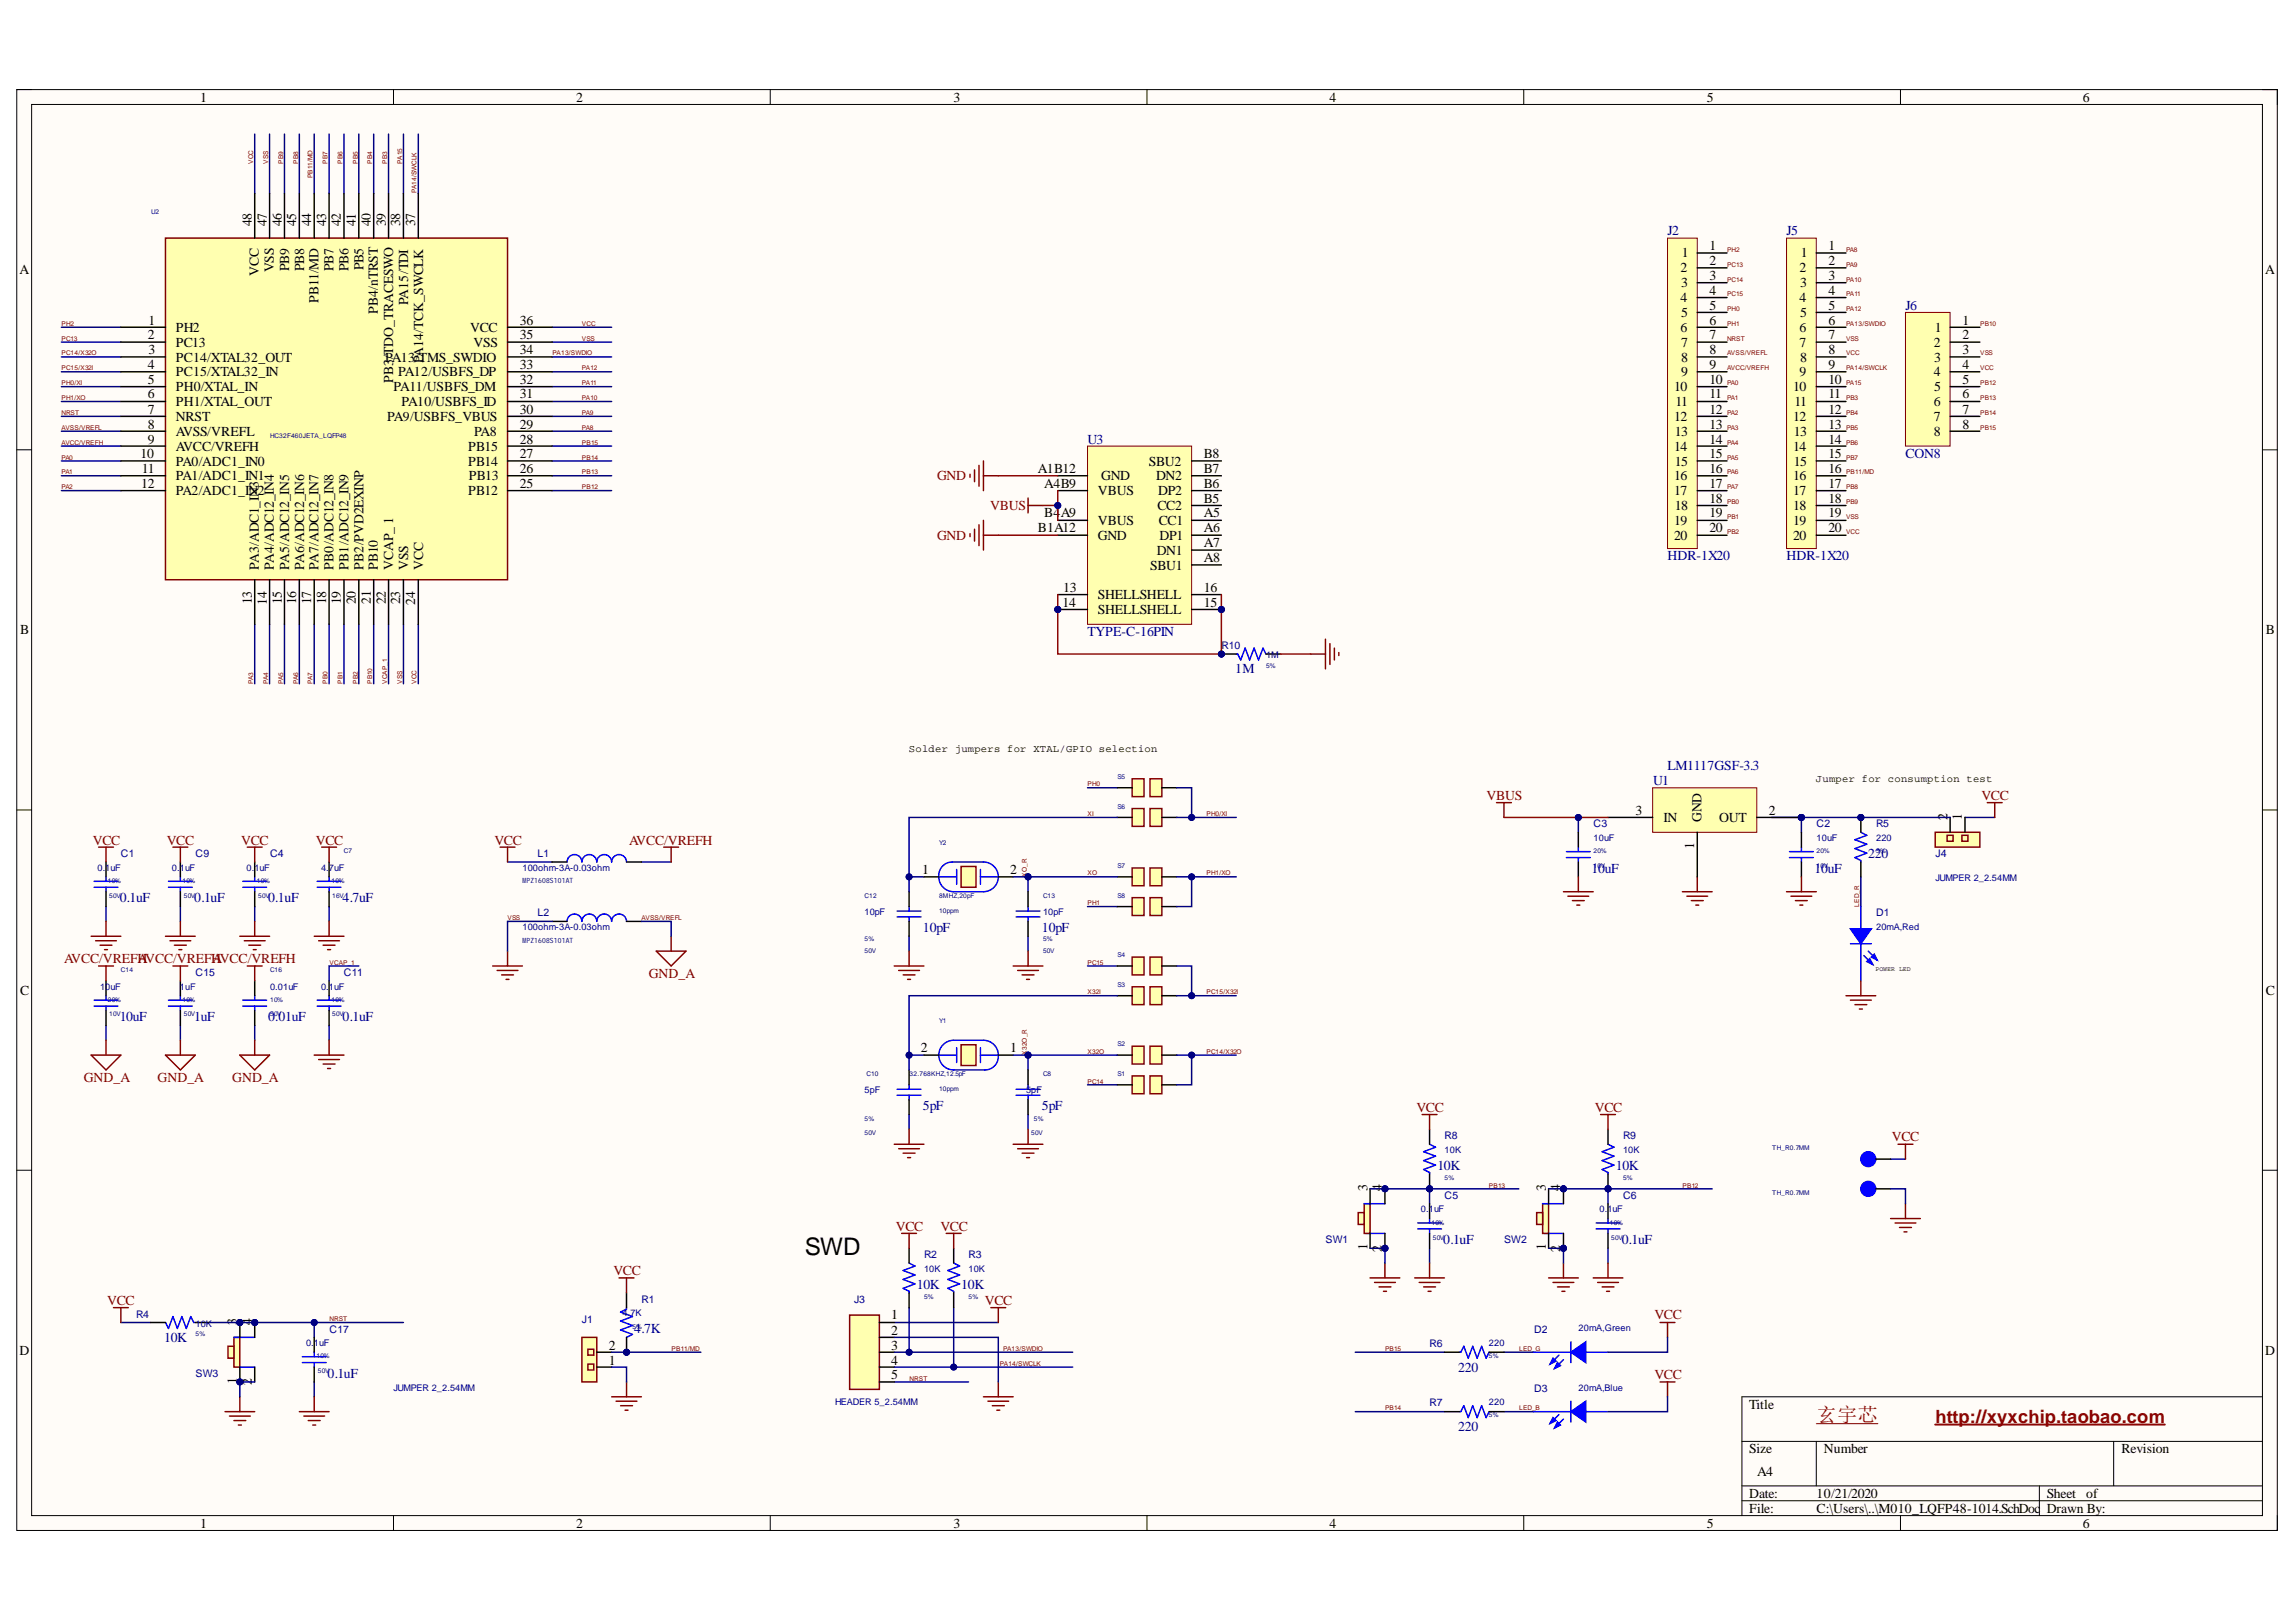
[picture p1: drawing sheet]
<svg xmlns="http://www.w3.org/2000/svg" width="297mm" height="210mm" viewBox="0 0 297 210" stroke-linecap="round" stroke-linejoin="round" font-family="sans-serif">
<defs><g id="words">
<text font-size="3.1" x="104.1" y="162.5">SWD</text>
<text font-size="2.6" fill="#980000" x="235" y="184">玄宇芯</text>
<text font-size="2.4" fill="#980000" x="250.4" y="184.1">http://xyxchip.taobao.com</text>
<g font-size="1.8">
<text x="25.9" y="13.2">1</text>
<text x="74.5" y="13.2">2</text>
<text x="123.3" y="13.2">3</text>
<text x="172" y="13.2">4</text>
<text x="220.8" y="13.2">5</text>
<text x="269.5" y="13.2">6</text>
<text x="32.6" y="29.3" transform="rotate(-90 32.6 29.3)">48</text>
<text x="34.5" y="29.3" transform="rotate(-90 34.5 29.3)">47</text>
<text x="36.5" y="29.3" transform="rotate(-90 36.5 29.3)">46</text>
<text x="38.3" y="29.3" transform="rotate(-90 38.3 29.3)">45</text>
<text x="40.3" y="29.3" transform="rotate(-90 40.3 29.3)">44</text>
<text x="42.2" y="29.3" transform="rotate(-90 42.2 29.3)">43</text>
<text x="44.1" y="29.3" transform="rotate(-90 44.1 29.3)">42</text>
<text x="46" y="29.3" transform="rotate(-90 46 29.3)">41</text>
<text x="48" y="29.3" transform="rotate(-90 48 29.3)">40</text>
<text x="49.9" y="29.3" transform="rotate(-90 49.9 29.3)">39</text>
<text x="51.8" y="29.3" transform="rotate(-90 51.8 29.3)">38</text>
<text x="53.7" y="29.3" transform="rotate(-90 53.7 29.3)">37</text>
<text x="2.5" y="35.5">A</text>
<text x="33.5" y="35.7" transform="rotate(-90 33.5 35.7)">VCC</text>
<text x="35.4" y="35.3" transform="rotate(-90 35.4 35.3)">VSS</text>
<text x="37.4" y="35.1" transform="rotate(-90 37.4 35.1)">PB9</text>
<text x="39.3" y="35.1" transform="rotate(-90 39.3 35.1)">PB8</text>
<text x="43.1" y="35.1" transform="rotate(-90 43.1 35.1)">PB7</text>
<text x="45.1" y="35.1" transform="rotate(-90 45.1 35.1)">PB6</text>
<text x="47" y="35" transform="rotate(-90 47 35)">PB5</text>
<text x="217.4" y="35.3">2</text>
<text x="217.6" y="33.3">1</text>
<text x="221.1" y="32.4">1</text>
<text x="221.1" y="34.3">2</text>
<text x="232.8" y="35.3">2</text>
<text x="233" y="33.3">1</text>
<text x="236.5" y="32.4">1</text>
<text x="236.5" y="34.3">2</text>
<text x="293.1" y="35.5">A</text>
<text x="41.2" y="39.2" transform="rotate(-90 41.2 39.2)">PB11/MD</text>
<text x="48.9" y="40.7" transform="rotate(-90 48.9 40.7)">PB4/nTRST</text>
<text x="52.8" y="39.5" transform="rotate(-90 52.8 39.5)">PA15/TDI</text>
<text x="217.4" y="39.1">4</text>
<text x="217.5" y="37.2">3</text>
<text x="217.5" y="41">5</text>
<text x="221.1" y="36.2">3</text>
<text x="221.1" y="38.1">4</text>
<text x="221.1" y="40.1">5</text>
<text x="232.8" y="39.1">4</text>
<text x="232.9" y="37.2">3</text>
<text x="232.9" y="41">5</text>
<text x="236.5" y="36.2">3</text>
<text x="236.5" y="38.1">4</text>
<text x="236.5" y="40.1">5</text>
<text x="19.1" y="43.9">2</text>
<text x="19.1" y="47.8">4</text>
<text x="19.2" y="42">1</text>
<text x="19.2" y="45.8">3</text>
<text x="22.8" y="42.9">PH2</text>
<text x="22.8" y="44.9">PC13</text>
<text x="22.8" y="46.8">PC14/XTAL32_OUT</text>
<text x="49.8" y="46.8">PA13/TMS_SWDIO</text>
<text x="54.7" y="47" transform="rotate(-90 54.7 47)">PA14/TCK_SWCLK</text>
<text x="60.8" y="42.9">VCC</text>
<text x="61.3" y="44.9">VSS</text>
<text x="67.3" y="47.8">33</text>
<text x="67.3" y="45.8">34</text>
<text x="67.3" y="43.9">35</text>
<text x="67.3" y="42">36</text>
<text x="217.4" y="42.9">6</text>
<text x="217.5" y="44.9">7</text>
<text x="217.5" y="46.8">8</text>
<text x="221.1" y="42">6</text>
<text x="221.1" y="43.9">7</text>
<text x="221.1" y="45.8">8</text>
<text x="221.1" y="47.8">9</text>
<text x="232.8" y="42.9">6</text>
<text x="232.8" y="44.9">7</text>
<text x="232.9" y="46.8">8</text>
<text x="236.5" y="42">6</text>
<text x="236.5" y="43.9">7</text>
<text x="236.5" y="45.8">8</text>
<text x="236.5" y="47.8">9</text>
<text x="250.2" y="44.9">2</text>
<text x="250.2" y="46.8">3</text>
<text x="250.3" y="42.9">1</text>
<text x="253.9" y="42">1</text>
<text x="253.9" y="43.9">2</text>
<text x="253.9" y="45.8">3</text>
<text x="253.9" y="47.8">4</text>
<text x="19.1" y="49.7">5</text>
<text x="19.1" y="51.6">6</text>
<text x="19.1" y="53.5">7</text>
<text x="22.8" y="48.7">PC15/XTAL32_IN</text>
<text x="22.8" y="50.6">PH0/XTAL_IN</text>
<text x="22.8" y="52.6">PH1/XTAL_OUT</text>
<text x="50.8" y="49.5" transform="rotate(-90 50.8 49.5)">PB3/TDO_TRACESWO</text>
<text x="50.9" y="50.6">PA11/USBFS_DM</text>
<text x="51.5" y="48.7">PA12/USBFS_DP</text>
<text x="51.9" y="52.6">PA10/USBFS_ID</text>
<text x="67.3" y="53.5">30</text>
<text x="67.3" y="51.6">31</text>
<text x="67.3" y="49.7">32</text>
<text x="216.6" y="50.6">10</text>
<text x="216.7" y="52.6">11</text>
<text x="217.5" y="48.7">9</text>
<text x="221.1" y="49.7">10</text>
<text x="221.1" y="51.6">11</text>
<text x="221.1" y="53.5">12</text>
<text x="232" y="50.6">10</text>
<text x="232.1" y="52.6">11</text>
<text x="232.8" y="48.7">9</text>
<text x="236.5" y="49.7">10</text>
<text x="236.5" y="51.6">11</text>
<text x="236.5" y="53.5">12</text>
<text x="250.2" y="48.7">4</text>
<text x="250.2" y="52.6">6</text>
<text x="250.2" y="50.6">5</text>
<text x="253.9" y="49.7">5</text>
<text x="253.9" y="51.6">6</text>
<text x="253.9" y="53.5">7</text>
<text x="18.2" y="59.3">10</text>
<text x="19.1" y="55.5">8</text>
<text x="19.1" y="57.4">9</text>
<text x="22.8" y="54.4">NRST</text>
<text x="22.8" y="56.4">AVSS/VREFL</text>
<text x="22.8" y="58.3">AVCC/VREFH</text>
<text x="50.1" y="54.4">PA9/USBFS_VBUS</text>
<text x="60.6" y="58.3">PB15</text>
<text x="61.3" y="56.4">PA8</text>
<text x="67.3" y="59.3">27</text>
<text x="67.3" y="57.4">28</text>
<text x="67.3" y="55.5">29</text>
<text x="155.7" y="59.3">B8</text>
<text x="216.6" y="54.4">12</text>
<text x="216.6" y="58.3">14</text>
<text x="216.7" y="56.4">13</text>
<text x="221.1" y="55.5">13</text>
<text x="221.1" y="57.4">14</text>
<text x="221.1" y="59.3">15</text>
<text x="232" y="54.4">12</text>
<text x="232" y="58.3">14</text>
<text x="232.1" y="56.4">13</text>
<text x="236.5" y="55.5">13</text>
<text x="236.5" y="57.4">14</text>
<text x="236.5" y="59.3">15</text>
<text x="250.2" y="54.4">7</text>
<text x="250.2" y="56.4">8</text>
<text x="253.9" y="55.5">8</text>
<text x="18.3" y="63.1">12</text>
<text x="18.4" y="61.2">11</text>
<text x="22.8" y="60.3">PA0/ADC1_IN0</text>
<text x="22.8" y="62.1">PA1/ADC1_IN1</text>
<text x="22.8" y="64.1">PA2/ADC1_IN2</text>
<text x="60.6" y="64.1">PB12</text>
<text x="60.6" y="60.3">PB14</text>
<text x="60.7" y="62.1">PB13</text>
<text x="67.3" y="63.1">25</text>
<text x="67.3" y="61.2">26</text>
<text x="134.3" y="61.2">A1B12</text>
<text x="135.1" y="63.1">A4B9</text>
<text x="142" y="64.1">VBUS</text>
<text x="142.5" y="62.1">GND</text>
<text x="148.6" y="60.3">SBU2</text>
<text x="149.6" y="62.1">DN2</text>
<text x="149.8" y="64.1">DP2</text>
<text x="155.7" y="61.2">B7</text>
<text x="155.7" y="63.1">B6</text>
<text x="155.7" y="65.1">B5</text>
<text x="216.6" y="62.1">16</text>
<text x="216.6" y="64.1">17</text>
<text x="216.7" y="60.3">15</text>
<text x="221.1" y="61.2">16</text>
<text x="221.1" y="63.1">17</text>
<text x="221.1" y="65.1">18</text>
<text x="232" y="62.1">16</text>
<text x="232" y="64.1">17</text>
<text x="232.1" y="60.3">15</text>
<text x="236.5" y="61.2">16</text>
<text x="236.5" y="63.1">17</text>
<text x="236.5" y="65.1">18</text>
<text x="134.3" y="68.9">B1A12</text>
<text x="135.1" y="67">B4A9</text>
<text x="142" y="68">VBUS</text>
<text x="142" y="69.8">GND</text>
<text x="149.7" y="71.8">DN1</text>
<text x="149.7" y="66">CC2</text>
<text x="149.9" y="68">CC1</text>
<text x="150" y="69.8">DP1</text>
<text x="155.7" y="67">A5</text>
<text x="155.7" y="68.9">A6</text>
<text x="155.7" y="70.8">A7</text>
<text x="216.6" y="68">19</text>
<text x="216.6" y="69.8">20</text>
<text x="216.7" y="66">18</text>
<text x="221.1" y="67">19</text>
<text x="221.1" y="68.9">20</text>
<text x="232" y="66">18</text>
<text x="232" y="68">19</text>
<text x="232" y="69.8">20</text>
<text x="236.5" y="67">19</text>
<text x="236.5" y="68.9">20</text>
<text x="33.5" y="73.7" transform="rotate(-90 33.5 73.7)">PA3/ADC1_IN3</text>
<text x="35.4" y="73.7" transform="rotate(-90 35.4 73.7)">PA4/ADC12_IN4</text>
<text x="37.4" y="73.7" transform="rotate(-90 37.4 73.7)">PA5/ADC12_IN5</text>
<text x="39.3" y="73.7" transform="rotate(-90 39.3 73.7)">PA6/ADC12_IN6</text>
<text x="41.2" y="73.7" transform="rotate(-90 41.2 73.7)">PA7/ADC12_IN7</text>
<text x="43.1" y="73.7" transform="rotate(-90 43.1 73.7)">PB0/ADC12_IN8</text>
<text x="45.1" y="73.7" transform="rotate(-90 45.1 73.7)">PB1/ADC12_IN9</text>
<text x="47" y="73.7" transform="rotate(-90 47 73.7)">PB2/PVD2EXINP</text>
<text x="48.9" y="73.7" transform="rotate(-90 48.9 73.7)">PB10</text>
<text x="50.8" y="73.7" transform="rotate(-90 50.8 73.7)">VCAP_ 1</text>
<text x="52.8" y="73.7" transform="rotate(-90 52.8 73.7)">VSS</text>
<text x="54.7" y="73.7" transform="rotate(-90 54.7 73.7)">VCC</text>
<text x="137.6" y="76.6">13</text>
<text x="142" y="77.5">SHELLSHELL</text>
<text x="148.8" y="73.7">SBU1</text>
<text x="155.7" y="72.8">A8</text>
<text x="155.7" y="76.6">16</text>
<text x="2.6" y="82.1">B</text>
<text x="32.6" y="78.2" transform="rotate(-90 32.6 78.2)">13</text>
<text x="34.5" y="78.3" transform="rotate(-90 34.5 78.3)">14</text>
<text x="36.5" y="78.2" transform="rotate(-90 36.5 78.2)">15</text>
<text x="38.3" y="78.2" transform="rotate(-90 38.3 78.2)">16</text>
<text x="40.3" y="78.2" transform="rotate(-90 40.3 78.2)">17</text>
<text x="42.2" y="78.2" transform="rotate(-90 42.2 78.2)">18</text>
<text x="44.1" y="78.2" transform="rotate(-90 44.1 78.2)">19</text>
<text x="46" y="78.2" transform="rotate(-90 46 78.2)">20</text>
<text x="48" y="78.1" transform="rotate(-90 48 78.1)">21</text>
<text x="49.9" y="78.2" transform="rotate(-90 49.9 78.2)">22</text>
<text x="51.8" y="78.2" transform="rotate(-90 51.8 78.2)">23</text>
<text x="53.7" y="78.3" transform="rotate(-90 53.7 78.3)">24</text>
<text x="137.5" y="78.5">14</text>
<text x="142" y="79.5">SHELLSHELL</text>
<text x="155.7" y="78.5">15</text>
<text x="293.1" y="82.1">B</text>
<text x="211.6" y="105.4">3</text>
<text x="215.2" y="106.4">IN</text>
<text x="220.1" y="106.3" transform="rotate(-90 220.1 106.3)">GND</text>
<text x="222.4" y="106.4">OUT</text>
<text x="228.8" y="105.4">2</text>
<text x="251.9" y="106.2" transform="rotate(-90 251.9 106.2)">2</text>
<text x="253.8" y="106.2" transform="rotate(-90 253.8 106.2)">1</text>
<text x="119.3" y="113.1">1</text>
<text x="130.7" y="113.1">2</text>
<text x="219.2" y="109.9" transform="rotate(-90 219.2 109.9)">1</text>
<text x="2.6" y="128.7">C</text>
<text x="293.1" y="128.7">C</text>
<text x="119.1" y="136.2">2</text>
<text x="130.7" y="136.2">1</text>
<text x="176.9" y="154.2" transform="rotate(-90 176.9 154.2)">3</text>
<text x="178.8" y="154.2" transform="rotate(-90 178.8 154.2)">4</text>
<text x="200" y="154.2" transform="rotate(-90 200 154.2)">3</text>
<text x="201.9" y="154.2" transform="rotate(-90 201.9 154.2)">4</text>
<text x="176.9" y="161.8" transform="rotate(-90 176.9 161.8)">1</text>
<text x="178.8" y="162" transform="rotate(-90 178.8 162)">2</text>
<text x="200" y="161.8" transform="rotate(-90 200 161.8)">1</text>
<text x="201.9" y="162" transform="rotate(-90 201.9 162)">2</text>
<text x="30.6" y="171.5" transform="rotate(-90 30.6 171.5)">3</text>
<text x="32.6" y="171.5" transform="rotate(-90 32.6 171.5)">4</text>
<text x="115.3" y="170.8">1</text>
<text x="115.3" y="172.7">2</text>
<text x="2.5" y="175.3">D</text>
<text x="30.6" y="179.1" transform="rotate(-90 30.6 179.1)">1</text>
<text x="32.6" y="179.2" transform="rotate(-90 32.6 179.2)">2</text>
<text x="78.8" y="176.6">1</text>
<text x="78.8" y="174.6">2</text>
<text x="115.3" y="174.6">3</text>
<text x="115.3" y="176.6">4</text>
<text x="115.3" y="178.4">5</text>
<text x="293.1" y="175.3">D</text>
<text x="226.3" y="182.3">Title</text>
<text x="226.3" y="188.1">Size</text>
<text x="227.3" y="191">A4</text>
<text x="236" y="188.1">Number</text>
<text x="274.4" y="188.1">Revision</text>
<text x="25.9" y="197.7">1</text>
<text x="74.5" y="197.7">2</text>
<text x="123.3" y="197.7">3</text>
<text x="172" y="197.7">4</text>
<text x="220.8" y="197.7">5</text>
<text x="226.3" y="193.8">Date:</text>
<text x="226.3" y="195.8">File:</text>
<text x="235" y="193.8">10/21/2020</text>
<text x="235" y="195.8">C:\Users\..\M010_LQFP48-1014.SchDoc</text>
<text x="264.8" y="193.8">Sheet</text>
<text x="264.8" y="195.8">Drawn By:</text>
<text x="269.5" y="197.7">6</text>
<text x="269.9" y="193.8">of</text>
</g>
<g font-size="1.8" fill="#000080">
<text x="215.7" y="30.4">J2</text>
<text x="231.1" y="30.4">J5</text>
<text x="246.5" y="40.1">J6</text>
<text x="140.7" y="57.4">U3</text>
<text x="246.5" y="59.3">CON8</text>
<text x="215.7" y="72.5">HDR-1X20</text>
<text x="231.1" y="72.5">HDR-1X20</text>
<text x="140.7" y="82.3">TYPE-C-16PIN</text>
<text x="159.8" y="87.2">1M</text>
<text x="213.9" y="101.6">U1</text>
<text x="215.7" y="99.7">LM1117GSF-3.3</text>
<text x="205.9" y="112.9">10uF</text>
<text x="234.8" y="112.9">10uF</text>
<text x="241.7" y="111">220</text>
<text x="15.5" y="116.7">0.1uF</text>
<text x="25.1" y="116.7">0.1uF</text>
<text x="34.7" y="116.7">0.1uF</text>
<text x="44.3" y="116.7">4.7uF</text>
<text x="119.4" y="120.6">10pF</text>
<text x="134.8" y="120.6">10pF</text>
<text x="15.5" y="132.1">10uF</text>
<text x="25.1" y="132.1">1uF</text>
<text x="34.7" y="132.1">0.01uF</text>
<text x="44.3" y="132.1">0.1uF</text>
<text x="119.4" y="143.7">5pF</text>
<text x="134.8" y="143.7">5pF</text>
<text x="186" y="151.4">10K</text>
<text x="209" y="151.4">10K</text>
<text x="186.7" y="160.9">0.1uF</text>
<text x="209.8" y="160.9">0.1uF</text>
<text x="118.6" y="166.8">10K</text>
<text x="124.4" y="166.8">10K</text>
<text x="21.2" y="173.6">10K</text>
<text x="82.1" y="172.5">4.7K</text>
<text x="42.4" y="178.3">0.1uF</text>
<text x="188.7" y="177.5">220</text>
<text x="188.7" y="185.2">220</text>
</g>
<g font-size="1.8" fill="#800000">
<text x="121.2" y="62.1">GND</text>
<text x="121.2" y="69.8">GND</text>
<text x="128.1" y="66">VBUS</text>
<text x="192.3" y="103.5">VBUS</text>
<text x="256.3" y="103.5">VCC</text>
<text x="12" y="109.3">VCC</text>
<text x="21.6" y="109.3">VCC</text>
<text x="31.2" y="109.3">VCC</text>
<text x="40.9" y="109.3">VCC</text>
<text x="64" y="109.3">VCC</text>
<text x="81.4" y="109.3">AVCC/VREFH</text>
<text x="8.3" y="124.7">AVCC/VREFHVCC/VREFHVCC/VREFH</text>
<text x="17.9" y="124.7">A</text>
<text x="27.5" y="124.7">A</text>
<text x="83.9" y="126.5">GND_A</text>
<text x="10.8" y="140">GND_A</text>
<text x="20.4" y="140">GND_A</text>
<text x="30" y="140">GND_A</text>
<text x="183.2" y="143.9">VCC</text>
<text x="206.3" y="143.9">VCC</text>
<text x="244.7" y="147.7">VCC</text>
<text x="115.9" y="159.3">VCC</text>
<text x="121.7" y="159.3">VCC</text>
<text x="79.4" y="165">VCC</text>
<text x="13.9" y="168.9">VCC</text>
<text x="127.4" y="168.9">VCC</text>
<text x="214" y="170.8">VCC</text>
<text x="214" y="178.4">VCC</text>
</g>
<g font-size="1.4" fill="#000080">
<text x="158" y="83.9">R10</text>
<text x="206.2" y="107">C3</text>
<text x="235" y="107">C2</text>
<text x="242.7" y="107">R5</text>
<text x="15.7" y="110.9">C1</text>
<text x="25.3" y="110.9">C9</text>
<text x="34.9" y="110.9">C4</text>
<text x="69.5" y="110.9">L1</text>
<text x="250.4" y="110.9">J4</text>
<text x="69.5" y="118.6">L2</text>
<text x="242.7" y="118.6">D1</text>
<text x="25.3" y="126.3">C15</text>
<text x="44.5" y="126.3">C11</text>
<text x="186.9" y="147.4">R8</text>
<text x="210" y="147.4">R9</text>
<text x="186.9" y="155.1">C5</text>
<text x="210" y="155.1">C6</text>
<text x="171.5" y="160.9">SW1</text>
<text x="194.6" y="160.9">SW2</text>
<text x="119.5" y="162.8">R2</text>
<text x="125.3" y="162.8">R3</text>
<text x="17.6" y="170.5">R4</text>
<text x="42.6" y="172.4">C17</text>
<text x="75.3" y="171.3">J1</text>
<text x="83" y="168.6">R1</text>
<text x="110.5" y="168.6">J3</text>
<text x="198.5" y="172.4">D2</text>
<text x="25.3" y="178.2">SW3</text>
<text x="184.9" y="174.3">R6</text>
<text x="184.9" y="182">R7</text>
<text x="198.5" y="180.1">D3</text>
</g>
<g font-size="1.4">
<text x="117.6" y="97.3">Solder jumpers for XTAL/GPIO selection</text>
<text x="234.9" y="101.2">Jumper for consumption test</text>
</g>
<g font-size="1.2" fill="#000080">
<text x="163.8" y="85.1">1M</text>
<text x="12.6" y="112.7">0.1uF</text>
<text x="22.2" y="112.7">0.1uF</text>
<text x="31.9" y="112.7">0.1uF</text>
<text x="41.5" y="112.7">4.7uF</text>
<text x="67.6" y="112.7">100ohm-3A-0.03ohm</text>
<text x="206.2" y="108.8">10uF</text>
<text x="235" y="108.8">10uF</text>
<text x="242.7" y="108.8">220</text>
<text x="111.8" y="118.4">10pF</text>
<text x="134.9" y="118.4">10pF</text>
<text x="250.4" y="114">JUMPER 2_2.54MM</text>
<text x="67.6" y="120.4">100ohm-3A-0.03ohm</text>
<text x="242.7" y="120.4">20mA,Red</text>
<text x="12.9" y="128.1">10uF</text>
<text x="23.3" y="128.1">1uF</text>
<text x="34.9" y="128.1">0.01uF</text>
<text x="41.5" y="128.1">0.1uF</text>
<text x="111.8" y="141.5">5pF</text>
<text x="132.7" y="141.5">5pF</text>
<text x="186.9" y="149.2">10K</text>
<text x="210" y="149.2">10K</text>
<text x="183.8" y="156.9">0.1uF</text>
<text x="206.9" y="156.9">0.1uF</text>
<text x="119.5" y="164.6">10K</text>
<text x="125.3" y="164.6">10K</text>
<text x="25.3" y="171.7">10K</text>
<text x="80.5" y="170.3">4.7K</text>
<text x="204.2" y="172.3">20mA,Green</text>
<text x="39.6" y="174.1">0.1uF</text>
<text x="50.9" y="180">JUMPER 2_2.54MM</text>
<text x="192.6" y="174.1">220</text>
<text x="204.2" y="180">20mA,Blue</text>
<text x="108" y="181.8">HEADER 5_2.54MM</text>
<text x="192.6" y="181.8">220</text>
</g>
<g font-size=".9" fill="#000080">
<text x="67.6" y="114.3">MPZ1608S101AT</text>
<text x="67.6" y="122">MPZ1608S101AT</text>
</g>
<g font-size=".8" fill="#800000">
<text x="32.7" y="21.2" transform="rotate(-90 32.7 21.2)">VCC</text>
<text x="34.7" y="21.2" transform="rotate(-90 34.7 21.2)">VSS</text>
<text x="36.6" y="21.2" transform="rotate(-90 36.6 21.2)">PB9</text>
<text x="38.6" y="21.2" transform="rotate(-90 38.6 21.2)">PB8</text>
<text x="40.4" y="23.1" transform="rotate(-90 40.4 23.1)">PB11/MD</text>
<text x="42.4" y="21.2" transform="rotate(-90 42.4 21.2)">PB7</text>
<text x="44.3" y="21.2" transform="rotate(-90 44.3 21.2)">PB6</text>
<text x="46.3" y="21.2" transform="rotate(-90 46.3 21.2)">PB5</text>
<text x="48.1" y="21.2" transform="rotate(-90 48.1 21.2)">PB4</text>
<text x="50.1" y="21.2" transform="rotate(-90 50.1 21.2)">PB3</text>
<text x="52" y="21.2" transform="rotate(-90 52 21.2)">PA15</text>
<text x="53.9" y="25" transform="rotate(-90 53.9 25)">PA14/SWCLK</text>
<text x="223.4" y="32.5">PH2</text>
<text x="223.4" y="34.5">PC13</text>
<text x="238.8" y="32.5">PA8</text>
<text x="238.8" y="34.5">PA9</text>
<text x="223.4" y="36.4">PC14</text>
<text x="223.4" y="40.2">PH0</text>
<text x="223.4" y="38.3">PC15</text>
<text x="238.8" y="36.4">PA10</text>
<text x="238.8" y="38.3">PA11</text>
<text x="238.8" y="40.2">PA12</text>
<text x="8" y="47.9">PC15/X32I</text>
<text x="8" y="46">PC14/X32O</text>
<text x="8" y="44.1">PC13</text>
<text x="8" y="42.2">PH2</text>
<text x="71.5" y="46">PA13/SWDIO</text>
<text x="75.3" y="47.9">PA12</text>
<text x="75.3" y="44.1">VSS</text>
<text x="75.3" y="42.2">VCC</text>
<text x="223.4" y="44.1">NRST</text>
<text x="223.4" y="47.9">AVCC/VREFH</text>
<text x="223.4" y="42.2">PH1</text>
<text x="223.4" y="46">AVSS/VREFL</text>
<text x="238.8" y="42.2">PA13/SWDIO</text>
<text x="238.8" y="44.1">VSS</text>
<text x="238.8" y="47.9">PA14/SWCLK</text>
<text x="238.8" y="46">VCC</text>
<text x="256.2" y="42.2">PB10</text>
<text x="256.2" y="46">VSS</text>
<text x="256.2" y="47.9">VCC</text>
<text x="8" y="51.8">PH1/XO</text>
<text x="8" y="49.9">PH0/XI</text>
<text x="8" y="53.7">NRST</text>
<text x="75.3" y="53.7">PA9</text>
<text x="75.3" y="51.8">PA10</text>
<text x="75.3" y="49.9">PA11</text>
<text x="223.4" y="51.8">PA1</text>
<text x="223.4" y="49.9">PA0</text>
<text x="223.4" y="53.7">PA2</text>
<text x="238.8" y="49.9">PA15</text>
<text x="238.8" y="51.8">PB3</text>
<text x="238.8" y="53.7">PB4</text>
<text x="256.2" y="49.9">PB12</text>
<text x="256.2" y="51.8">PB13</text>
<text x="256.2" y="53.7">PB14</text>
<text x="8" y="55.6">AVSS/VREFL</text>
<text x="8" y="57.6">AVCC/VREFH</text>
<text x="8" y="59.5">PA0</text>
<text x="75.3" y="59.5">PB14</text>
<text x="75.3" y="57.6">PB15</text>
<text x="75.3" y="55.6">PA8</text>
<text x="223.4" y="55.6">PA3</text>
<text x="223.4" y="59.5">PA5</text>
<text x="223.4" y="57.6">PA4</text>
<text x="238.8" y="55.6">PB5</text>
<text x="238.8" y="57.6">PB6</text>
<text x="238.8" y="59.5">PB7</text>
<text x="256.2" y="55.6">PB15</text>
<text x="8" y="61.4">PA1</text>
<text x="8" y="63.3">PA2</text>
<text x="75.3" y="63.3">PB12</text>
<text x="75.3" y="61.4">PB13</text>
<text x="223.4" y="63.3">PA7</text>
<text x="223.4" y="61.4">PA6</text>
<text x="223.4" y="65.3">PB0</text>
<text x="238.8" y="61.4">PB11/MD</text>
<text x="238.8" y="63.3">PB8</text>
<text x="238.8" y="65.3">PB9</text>
<text x="223.4" y="67.2">PB1</text>
<text x="223.4" y="69.1">PB2</text>
<text x="238.8" y="67.2">VSS</text>
<text x="238.8" y="69.1">VCC</text>
<text x="32.7" y="88.5" transform="rotate(-90 32.7 88.5)">PA3</text>
<text x="34.7" y="88.5" transform="rotate(-90 34.7 88.5)">PA4</text>
<text x="36.6" y="88.5" transform="rotate(-90 36.6 88.5)">PA5</text>
<text x="38.6" y="88.5" transform="rotate(-90 38.6 88.5)">PA6</text>
<text x="40.4" y="88.5" transform="rotate(-90 40.4 88.5)">PA7</text>
<text x="42.4" y="88.5" transform="rotate(-90 42.4 88.5)">PB0</text>
<text x="44.3" y="88.5" transform="rotate(-90 44.3 88.5)">PB1</text>
<text x="46.3" y="88.5" transform="rotate(-90 46.3 88.5)">PB2</text>
<text x="48.1" y="88.5" transform="rotate(-90 48.1 88.5)">PB10</text>
<text x="50.1" y="88.5" transform="rotate(-90 50.1 88.5)">VCAP_1</text>
<text x="52" y="88.5" transform="rotate(-90 52 88.5)">VSS</text>
<text x="53.9" y="88.5" transform="rotate(-90 53.9 88.5)">VCC</text>
<text x="140.7" y="101.8">PH0</text>
<text x="140.7" y="105.6">XI</text>
<text x="156.1" y="105.6">PH0/XI</text>
<text x="132.8" y="113.4" transform="rotate(-90 132.8 113.4)">XO_R</text>
<text x="140.7" y="113.3">XO</text>
<text x="156.1" y="113.3">PH1/XO</text>
<text x="65.6" y="119.1">VSS</text>
<text x="83" y="119.1">AVSS/VREFL</text>
<text x="140.7" y="117.2">PH1</text>
<text x="240.5" y="117.3" transform="rotate(-90 240.5 117.3)">LED_R</text>
<text x="42.6" y="124.9">VCAP_1</text>
<text x="140.7" y="124.9">PC15</text>
<text x="140.7" y="128.7">X32I</text>
<text x="156.1" y="128.7">PC15/X32I</text>
<text x="132.8" y="136.5" transform="rotate(-90 132.8 136.5)">X32O_R</text>
<text x="140.7" y="136.4">X32O</text>
<text x="156.1" y="136.4">PC14/X32O</text>
<text x="140.7" y="140.2">PC14</text>
<text x="192.6" y="153.7">PB13</text>
<text x="217.7" y="153.7">PB12</text>
<text x="42.6" y="171">NRST</text>
<text x="86.9" y="174.8">PB11/MD</text>
<text x="117.7" y="178.7">NRST</text>
<text x="129.4" y="176.8">PA14/SWCLK</text>
<text x="129.8" y="174.8">PA13/SWDIO</text>
<text x="179.2" y="174.8">PB15</text>
<text x="196.5" y="174.8">LED_G</text>
<text x="179.2" y="182.5">PB14</text>
<text x="196.5" y="182.5">LED_B</text>
</g>
<g font-size=".8" fill="#000080">
<text x="19.5" y="27.7">U2</text>
<text x="34.9" y="56.6">HC32F460JETA_LQFP48</text>
<text x="163.8" y="86.4">5%</text>
<text x="144.6" y="100.8">S5</text>
<text x="144.6" y="104.7">S6</text>
<text x="44.5" y="110.4">C7</text>
<text x="121.5" y="109.3">Y2</text>
<text x="144.6" y="112.3">S7</text>
<text x="206.2" y="112.3">10V</text>
<text x="206.2" y="110.4">20%</text>
<text x="235" y="112.3">10V</text>
<text x="235" y="110.4">20%</text>
<text x="242.7" y="110.4">5%</text>
<text x="14" y="114.3">10%</text>
<text x="14.1" y="116.1">50V</text>
<text x="23.6" y="114.3">10%</text>
<text x="23.8" y="116.1">50V</text>
<text x="33.2" y="114.3">10%</text>
<text x="33.4" y="116.1">50V</text>
<text x="42.9" y="114.3">10%</text>
<text x="43" y="116.1">16V</text>
<text x="111.8" y="116.1">C12</text>
<text x="121.5" y="118.1">10ppm</text>
<text x="121.5" y="116.1">8MHZ,20pF</text>
<text x="134.9" y="116.1">C13</text>
<text x="144.6" y="116.1">S8</text>
<text x="15.7" y="125.8">C14</text>
<text x="34.9" y="125.8">C16</text>
<text x="111.8" y="123.3">50V</text>
<text x="111.8" y="121.7">5%</text>
<text x="134.9" y="123.3">50V</text>
<text x="134.9" y="121.7">5%</text>
<text x="144.6" y="123.8">S4</text>
<text x="14" y="129.7">20%</text>
<text x="14.1" y="131.5">10V</text>
<text x="23.6" y="129.7">10%</text>
<text x="23.8" y="131.5">50V</text>
<text x="34.9" y="131.5">50V</text>
<text x="34.9" y="129.7">10%</text>
<text x="42.9" y="129.7">10%</text>
<text x="43" y="131.5">50V</text>
<text x="144.6" y="127.7">S3</text>
<text x="121.5" y="132.4">Y1</text>
<text x="144.6" y="135.4">S2</text>
<text x="112.1" y="139.2">C10</text>
<text x="117.7" y="139.2">32.768KHZ,12.5pF</text>
<text x="121.5" y="141.2">10ppm</text>
<text x="134.9" y="139.2">C8</text>
<text x="144.6" y="139.2">S1</text>
<text x="111.8" y="146.9">50V</text>
<text x="111.8" y="145.1">5%</text>
<text x="133.4" y="146.9">50V</text>
<text x="133.8" y="145.1">5%</text>
<text x="229.3" y="148.9">TH_R0.7MM</text>
<text x="186.9" y="152.7">5%</text>
<text x="210" y="152.7">5%</text>
<text x="229.3" y="154.6">TH_R0.7MM</text>
<text x="185.2" y="158.5">10%</text>
<text x="185.4" y="160.4">50V</text>
<text x="208.3" y="158.5">10%</text>
<text x="208.5" y="160.4">50V</text>
<text x="25.3" y="172.9">5%</text>
<text x="81.8" y="171.9">5%</text>
<text x="119.5" y="168.1">5%</text>
<text x="125.3" y="168.1">5%</text>
<text x="40.9" y="175.7">10%</text>
<text x="41.1" y="177.7">50V</text>
<text x="192.6" y="175.7">5%</text>
<text x="192.6" y="183.4">5%</text>
</g>
<text font-size=".8" x="242.6" y="125.7">POWER LED</text>
</g></defs>
<path d="M2.2 11.6h292.4v186.5h-292.4z" fill-rule="evenodd" fill="#fffcf8"/>
<path d="M2.2 11.6h292.4v186.5h-292.4z" fill="none" stroke="#000" stroke-width=".13"/>
<path d="M4.1 13.5h288.6v182.6h-288.6z" fill-rule="evenodd" fill="#fffcf8"/>
<g fill="none" stroke="#000" stroke-width=".13">
<path d="M2.2 11.6h1.9M4.1 13.5h288.6v182.6h-288.6zM50.9 11.6v1.9M99.6 11.6v1.9M148.4 11.6v1.9M197.1 11.6v1.9M245.9 11.6v1.9M292.7 11.6h1.9v1.9M2.2 58.2h1.9M292.7 58.2h1.9M2.2 104.8h1.9M292.7 104.8h1.9"/>
<path d="M2.2 151.4h1.9M292.7 151.4h1.9M50.9 196.1v2M99.6 196.1v2M148.4 196.1v2M197.1 196.1v2M225.4 186.5h67.3M225.4 192.3h67.3M225.4 194.2h67.3M235 186.5v5.8M245.9 196.1v2M263.8 192.3v3.8"/>
<path d="M273.4 186.5v5.8M292.7 180.8h-67.3v15.3M294.6 196.1v2"/>
</g>
<path d="M65.7 111.6h5.7M83 111.6h3.8M23.3 132.7v1.9M33 132.7v1.9M42.6 132.7v1.9M117.6 121.2v1.9M133 121.2v1.9M133 136.5v2M117.6 144.2v2M133 144.2v2" fill="none" stroke="#000080" stroke-width=".19"/>
<circle cx="133" cy="136.5" r=".38" fill="#000080"/>
<circle cx="133" cy="136.5" r=".38" fill="none" stroke="#000080" stroke-width=".13"/>
<path d="M117.6 136.5h1.9" fill="none" stroke="#000080" stroke-width=".19"/>
<circle cx="117.6" cy="136.5" r=".38" fill="#000080"/>
<circle cx="117.6" cy="136.5" r=".38" fill="none" stroke="#000080" stroke-width=".13"/>
<circle cx="133" cy="136.5" r=".38" fill="#000080"/>
<circle cx="133" cy="136.5" r=".38" fill="none" stroke="#000080" stroke-width=".13"/>
<circle cx="133" cy="113.5" r=".38" fill="#000080"/>
<circle cx="133" cy="113.5" r=".38" fill="none" stroke="#000080" stroke-width=".13"/>
<path d="M133 113.5v1.9" fill="none" stroke="#000080" stroke-width=".19"/>
<circle cx="133" cy="113.5" r=".38" fill="#000080"/>
<circle cx="133" cy="113.5" r=".38" fill="none" stroke="#000080" stroke-width=".13"/>
<path d="M117.6 113.5h1.9" fill="none" stroke="#000080" stroke-width=".19"/>
<circle cx="117.6" cy="113.5" r=".38" fill="#000080"/>
<circle cx="117.6" cy="113.5" r=".38" fill="none" stroke="#000080" stroke-width=".13"/>
<g fill="none" stroke="#000080" stroke-width=".19">
<path d="M33 17.4v7.6M34.9 17.4v7.6M36.8 17.4v7.6M38.7 17.4v7.6M40.7 17.4v7.6M42.6 17.4v7.6M44.5 17.4v7.6M46.4 17.4v7.6M48.3 17.4v7.6M50.3 17.4v7.6M52.2 17.4v7.6M54.1 17.4v7.6"/>
<path d="M7.9 48.1h7.7M7.9 46.2h7.7M7.9 52h7.7M7.9 50h7.7M7.9 44.3h7.7M7.9 53.9h7.7M7.9 42.3h7.7M7.9 55.8h7.7M7.9 57.7h7.7M7.9 59.7h7.7M71.4 48.1h7.7M71.4 46.2h7.7"/>
<path d="M71.4 52h7.7M71.4 50h7.7M71.4 44.3h7.7M71.4 53.9h7.7M71.4 42.3h7.7M71.4 55.8h7.7M71.4 57.7h7.7M71.4 59.7h7.7M7.9 61.6h7.7M7.9 63.5h7.7M71.4 61.6h7.7M71.4 63.5h7.7"/>
<path d="M33 80.8v7.7M34.9 80.8v7.7M36.8 80.8v7.7M38.7 80.8v7.7M40.7 80.8v7.7M42.6 80.8v7.7M44.5 80.8v7.7M46.4 80.8v7.7M48.3 80.8v7.7M50.3 80.8v7.7M52.2 80.8v7.7M54.1 80.8v7.7"/>
<path d="M13.7 117.3v1.9M23.3 117.3v1.9M33 117.3v1.9M42.6 117.3v1.9M140.7 101.9h3.8M140.7 117.3h3.8M13.7 132.7v1.9M140.7 125h3.8M140.7 140.4h3.8M40.7 171.1v2"/>
</g>
<circle cx="40.6" cy="171.1" r=".39" fill="#000080"/>
<circle cx="40.6" cy="171.1" r=".39" fill="none" stroke="#000080" stroke-width=".13"/>
<path d="M15.6 171.1h3.9M40.7 178.8v2M115.7 171.1h13.5M115.7 178.8h9.6M117.6 169.2v5.8" fill="none" stroke="#000080" stroke-width=".19"/>
<circle cx="117.6" cy="175" r=".38" fill="#000080"/>
<circle cx="117.6" cy="175" r=".38" fill="none" stroke="#000080" stroke-width=".13"/>
<path d="M123.4 169.2v7.7" fill="none" stroke="#000080" stroke-width=".19"/>
<circle cx="123.4" cy="176.9" r=".38" fill="#000080"/>
<circle cx="123.4" cy="176.9" r=".38" fill="none" stroke="#000080" stroke-width=".13"/>
<path d="M184.9 153.8v2M184.9 161.5v2" fill="none" stroke="#000080" stroke-width=".19"/>
<circle cx="185" cy="153.8" r=".38" fill="#000080"/>
<circle cx="185" cy="153.8" r=".38" fill="none" stroke="#000080" stroke-width=".13"/>
<path d="M208 153.8v2M208 161.5v2" fill="none" stroke="#000080" stroke-width=".19"/>
<circle cx="208" cy="153.8" r=".39" fill="#000080"/>
<circle cx="208" cy="153.8" r=".39" fill="none" stroke="#000080" stroke-width=".13"/>
<path d="M204.2 105.8v1.9M240.7 113.5v3.8M175.3 175h11.6M194.6 175h3.8M175.3 182.7h11.6M194.6 182.7h3.8" fill="none" stroke="#000080" stroke-width=".19"/>
<circle cx="204.2" cy="105.8" r=".39" fill="#000080"/>
<circle cx="204.2" cy="105.8" r=".39" fill="none" stroke="#000080" stroke-width=".13"/>
<path d="M233.1 105.8v1.9" fill="none" stroke="#000080" stroke-width=".19"/>
<circle cx="233" cy="105.8" r=".39" fill="#000080"/>
<circle cx="233" cy="105.8" r=".39" fill="none" stroke="#000080" stroke-width=".13"/>
<path d="M254.2 105.8h3.9M244.6 150h1.9" fill="none" stroke="#000080" stroke-width=".19"/>
<path d="M240.7 117.3v9.6" fill="none" stroke="#00f" stroke-width=".19"/>
<path d="M241.5 124.4l.4-.3 .4 .7z" fill-rule="evenodd" fill="#00f"/>
<path d="M241.5 124.4l.4-.3 .4 .7zM241.7 123.1l1.2 1.1" fill="none" stroke="#00f" stroke-width=".19"/>
<path d="M242.5 123.5l.4 .7-.8-.3z" fill-rule="evenodd" fill="#00f"/>
<path d="M242.5 123.5l.4 .7-.8-.3z" fill="none" stroke="#00f" stroke-width=".19"/>
<path d="M239.4 120.2h2.7l-1.4 1.9z" fill-rule="evenodd" fill="#00f"/>
<path d="M239.4 120.2h2.7l-1.4 1.9zM239.4 122.1h2.7M241.1 123.7l1.2 1.1" fill="none" stroke="#00f" stroke-width=".19"/>
<path d="M124.3 135.2h2v2.7h-2z" fill-rule="evenodd" fill="#ffffb0"/>
<path d="M124.3 135.2h2v2.7h-2z" fill="none" stroke="#800000" stroke-width=".19"/>
<path d="M121.5 136.5a1.92 1.92 0 0 0 1.9 2h4a1.73 1.73 0 0 0 1.7-2M121.5 136.5a1.92 1.92 0 0 1 1.9-1.9h3.8a1.92 1.92 0 0 1 2 1.9M121.5 136.5h2.3M123.8 135.6v1.9M126.8 135.6v1.9M126.8 136.5h2.4" fill="none" stroke="#00f" stroke-width=".19"/>
<path d="M119.5 136.5h2M129.2 136.5h1.9" fill="none" stroke="#000" stroke-width=".19"/>
<circle cx="179.2" cy="161.5" r=".39" fill="#000080"/>
<circle cx="179.2" cy="161.5" r=".39" fill="none" stroke="#000080" stroke-width=".13"/>
<circle cx="179.2" cy="153.8" r=".39" fill="#000080"/>
<circle cx="179.2" cy="153.8" r=".39" fill="none" stroke="#000080" stroke-width=".13"/>
<path d="M176.7 159.6h.5" fill="none" stroke="#00f" stroke-width=".19"/>
<path d="M176.5 155.8h.7v3.8h-.7z" fill-rule="evenodd" fill="#ffffb0"/>
<path d="M176.5 155.8h.7v3.8h-.7z" fill="none" stroke="#800000" stroke-width=".19"/>
<path d="M175.7 156.9h.8v1.6h-.8z" fill-rule="evenodd" fill="#ffffb0"/>
<path d="M175.7 156.9h.8v1.6h-.8z" fill="none" stroke="#800000" stroke-width=".19"/>
<path d="M176.5 155.8h2.7M177.2 159.6h2" fill="none" stroke="#00f" stroke-width=".19"/>
<path d="M177.2 159.6v1.9M179.2 159.6v1.9" fill="none" stroke="#000" stroke-width=".19"/>
<circle cx="179.2" cy="161.5" r=".39" fill="#000080"/>
<circle cx="179.2" cy="161.5" r=".39" fill="none" stroke="#000080" stroke-width=".13"/>
<path d="M177.2 153.8v2M179.2 153.8v2" fill="none" stroke="#000" stroke-width=".19"/>
<circle cx="179.2" cy="153.8" r=".39" fill="#000080"/>
<circle cx="179.2" cy="153.8" r=".39" fill="none" stroke="#000080" stroke-width=".13"/>
<path d="M198.4 175h9.6" fill="none" stroke="#00f" stroke-width=".19"/>
<path d="M200.9 175.8l.4 .3-.8 .4z" fill-rule="evenodd" fill="#00f"/>
<path d="M200.9 175.8l.4 .3-.8 .4zM202.3 176l-1.2 1.1" fill="none" stroke="#00f" stroke-width=".19"/>
<path d="M201.5 176.3l.4 .4-.8 .4z" fill-rule="evenodd" fill="#00f"/>
<path d="M201.5 176.3l.4 .4-.8 .4z" fill="none" stroke="#00f" stroke-width=".19"/>
<path d="M203.2 175l2-1.4v2.7z" fill-rule="evenodd" fill="#00f"/>
<path d="M201.7 175.4l-1.2 1.1M203.2 175l2-1.4v2.7zM203.2 173.6v2.7" fill="none" stroke="#00f" stroke-width=".19"/>
<circle cx="241.7" cy="150" r=".96" fill="#00f"/>
<circle cx="241.7" cy="150" r=".96" fill="none" stroke="#00f" stroke-width=".19"/>
<path d="M242.7 150h1.9" fill="none" stroke="#000" stroke-width=".19"/>
<path d="M146.5 123.9h1.5v2.3h-1.5z" fill-rule="evenodd" fill="#ffffb0"/>
<path d="M146.5 123.9h1.5v2.3h-1.5z" fill="none" stroke="#800000" stroke-width=".19"/>
<path d="M148.8 123.9h1.5v2.3h-1.5z" fill-rule="evenodd" fill="#ffffb0"/>
<path d="M148.8 123.9h1.5v2.3h-1.5z" fill="none" stroke="#800000" stroke-width=".19"/>
<path d="M33 111.6v1.9M33 115.4v1.9M144.5 125h2M150.3 125h1.9" fill="none" stroke="#000" stroke-width=".19"/>
<path d="M31.4 114.1h3.1M31.4 114.8h3.1M33 113.5v.6M33 114.8v.6" fill="none" stroke="#00f" stroke-width=".19"/>
<path d="M146.5 116.2h1.5v2.3h-1.5z" fill-rule="evenodd" fill="#ffffb0"/>
<path d="M146.5 116.2h1.5v2.3h-1.5z" fill="none" stroke="#800000" stroke-width=".19"/>
<path d="M148.8 116.2h1.5v2.3h-1.5z" fill-rule="evenodd" fill="#ffffb0"/>
<path d="M148.8 116.2h1.5v2.3h-1.5z" fill="none" stroke="#800000" stroke-width=".19"/>
<path d="M144.5 117.3h2M150.3 117.3h1.9M13.7 126.9v2M13.7 130.8v1.9M186.9 182.7h1.9M192.6 182.7h2" fill="none" stroke="#000" stroke-width=".19"/>
<path d="M12.2 130.2h3.1M12.2 129.4h3.1M13.7 128.9v.5M13.7 130.2v.6M188.8 182.7h.2l.4-.8 .5 1.6 .6-1.6 .6 1.6 .6-1.6 .6 1.6 .3-.8" fill="none" stroke="#00f" stroke-width=".19"/>
<path d="M146.5 112.3h1.5v2.3h-1.5z" fill-rule="evenodd" fill="#ffffb0"/>
<path d="M146.5 112.3h1.5v2.3h-1.5z" fill="none" stroke="#800000" stroke-width=".19"/>
<path d="M148.8 112.3h1.5v2.3h-1.5z" fill-rule="evenodd" fill="#ffffb0"/>
<path d="M148.8 112.3h1.5v2.3h-1.5z" fill="none" stroke="#800000" stroke-width=".19"/>
<path d="M144.5 113.5h2M150.3 113.5h1.9M33 126.9v2M33 130.8v1.9" fill="none" stroke="#000" stroke-width=".19"/>
<path d="M31.4 129.4h3.1M31.4 130.2h3.1M33 128.9v.5M33 130.2v.6" fill="none" stroke="#00f" stroke-width=".19"/>
<path d="M146.5 139.2h1.5v2.3h-1.5z" fill-rule="evenodd" fill="#ffffb0"/>
<path d="M146.5 139.2h1.5v2.3h-1.5z" fill="none" stroke="#800000" stroke-width=".19"/>
<path d="M148.8 139.2h1.5v2.3h-1.5z" fill-rule="evenodd" fill="#ffffb0"/>
<path d="M148.8 139.2h1.5v2.3h-1.5z" fill="none" stroke="#800000" stroke-width=".19"/>
<path d="M144.5 140.4h2M150.3 140.4h1.9" fill="none" stroke="#000" stroke-width=".19"/>
<circle cx="208" cy="153.8" r=".39" fill="#000080"/>
<circle cx="208" cy="153.8" r=".39" fill="none" stroke="#000080" stroke-width=".13"/>
<path d="M208 148.1l.8 .4-1.5 .5 1.5 .6-1.5 .6 1.5 .6-1.5 .5 .7 .4v.2" fill="none" stroke="#00f" stroke-width=".19"/>
<path d="M208 146.2v1.9M208 151.9v1.9" fill="none" stroke="#000" stroke-width=".19"/>
<circle cx="208" cy="153.8" r=".39" fill="#000080"/>
<circle cx="208" cy="153.8" r=".39" fill="none" stroke="#000080" stroke-width=".13"/>
<path d="M146.5 104.6h1.5v2.3h-1.5z" fill-rule="evenodd" fill="#ffffb0"/>
<path d="M146.5 104.6h1.5v2.3h-1.5z" fill="none" stroke="#800000" stroke-width=".19"/>
<path d="M148.8 104.6h1.5v2.3h-1.5z" fill-rule="evenodd" fill="#ffffb0"/>
<path d="M148.8 104.6h1.5v2.3h-1.5z" fill="none" stroke="#800000" stroke-width=".19"/>
<path d="M144.5 105.8h2M150.3 105.8h1.9" fill="none" stroke="#000" stroke-width=".19"/>
<circle cx="202.3" cy="161.5" r=".39" fill="#000080"/>
<circle cx="202.3" cy="161.5" r=".39" fill="none" stroke="#000080" stroke-width=".13"/>
<circle cx="202.3" cy="153.8" r=".39" fill="#000080"/>
<circle cx="202.3" cy="153.8" r=".39" fill="none" stroke="#000080" stroke-width=".13"/>
<path d="M199.8 159.6h.5" fill="none" stroke="#00f" stroke-width=".19"/>
<path d="M199.6 155.8h.7v3.8h-.7z" fill-rule="evenodd" fill="#ffffb0"/>
<path d="M199.6 155.8h.7v3.8h-.7z" fill="none" stroke="#800000" stroke-width=".19"/>
<path d="M198.8 156.9h.8v1.6h-.8z" fill-rule="evenodd" fill="#ffffb0"/>
<path d="M198.8 156.9h.8v1.6h-.8z" fill="none" stroke="#800000" stroke-width=".19"/>
<path d="M199.6 155.8h2.7M200.3 159.6h2" fill="none" stroke="#00f" stroke-width=".19"/>
<path d="M200.3 159.6v1.9M202.3 159.6v1.9" fill="none" stroke="#000" stroke-width=".19"/>
<circle cx="202.3" cy="161.5" r=".39" fill="#000080"/>
<circle cx="202.3" cy="161.5" r=".39" fill="none" stroke="#000080" stroke-width=".13"/>
<path d="M200.3 153.8v2M202.3 153.8v2" fill="none" stroke="#000" stroke-width=".19"/>
<circle cx="202.3" cy="153.8" r=".39" fill="#000080"/>
<circle cx="202.3" cy="153.8" r=".39" fill="none" stroke="#000080" stroke-width=".13"/>
<path d="M21.4 30.8h44.3v44.2h-44.3z" fill-rule="evenodd" fill="#ffffb0"/>
<path d="M21.4 30.8h44.3v44.2h-44.3z" fill="none" stroke="#800000" stroke-width=".19"/>
<g fill="none" stroke="#000" stroke-width=".19">
<path d="M33 25v5.8M34.9 25v5.8M36.8 25v5.8M38.7 25v5.8M40.7 25v5.8M42.6 25v5.8M44.5 25v5.8M46.4 25v5.8M48.3 25v5.8M50.3 25v5.8M52.2 25v5.8M54.1 25v5.8"/>
<path d="M15.6 42.3h5.8M15.6 44.3h5.8M15.6 46.2h5.8M15.6 48.1h5.8M15.6 50h5.8M15.6 52h5.8M15.6 53.9h5.8M15.6 55.8h5.8M15.6 57.7h5.8M15.6 59.7h5.8M65.7 42.3h5.7M65.7 44.3h5.7"/>
<path d="M65.7 46.2h5.7M65.7 48.1h5.7M65.7 50h5.7M65.7 52h5.7M65.7 53.9h5.7M65.7 55.8h5.7M65.7 57.7h5.7M65.7 59.7h5.7M15.6 61.6h5.8M15.6 63.5h5.8M33 75v5.8M34.9 75v5.8"/>
<path d="M36.8 75v5.8M38.7 75v5.8M40.7 75v5.8M42.6 75v5.8M44.5 75v5.8M46.4 75v5.8M48.3 75v5.8M50.3 75v5.8M52.2 75v5.8M54.1 75v5.8M65.7 61.6h5.7M65.7 63.5h5.7"/>
</g>
<path d="M250.4 107.7h5.7v1.9h-5.7z" fill-rule="evenodd" fill="#ffffb0"/>
<path d="M250.4 107.7h5.7v1.9h-5.7z" fill="none" stroke="#800000" stroke-width=".19"/>
<path d="M253.8 108.1h.8v.8h-.8z" fill-rule="evenodd" fill="#ffffb0"/>
<path d="M253.8 108.1h.8v.8h-.8z" fill="none" stroke="#800000" stroke-width=".19"/>
<path d="M251.9 108.1h.8v.8h-.8z" fill-rule="evenodd" fill="#ffffb0"/>
<path d="M251.9 108.1h.8v.8h-.8z" fill="none" stroke="#800000" stroke-width=".19"/>
<path d="M71.4 111.6h2M81.1 111.6h1.9M117.6 115.4v1.9M117.6 119.2v2M133 115.4v1.9M133 119.2v2M252.3 105.8v1.9M254.2 105.8v1.9M186.9 175h1.9M192.6 175h2" fill="none" stroke="#000" stroke-width=".19"/>
<path d="M73.4 111.6a.96 .96 0 0 1 .9-1 .96 .96 0 0 1 1 1 .96 .96 0 0 1 .9-1 .96 .96 0 0 1 1 1 .96 .96 0 0 1 1-1 .96 .96 0 0 1 .9 1 .96 .96 0 0 1 1-1 .96 .96 0 0 1 1 1M116.1 118.7h3M116.1 117.9h3M117.6 117.3v.6M117.6 118.7v.5M131.5 118.7h3M131.5 117.9h3M133 117.3v.6M133 118.7v.5M188.8 175h.2l.4-.8 .5 1.6 .6-1.6 .6 1.6 .6-1.6 .6 1.6 .3-.8" fill="none" stroke="#00f" stroke-width=".19"/>
<circle cx="185" cy="153.8" r=".38" fill="#000080"/>
<circle cx="185" cy="153.8" r=".38" fill="none" stroke="#000080" stroke-width=".13"/>
<path d="M184.9 148.1l.8 .4-1.5 .5 1.5 .6-1.5 .6 1.5 .6-1.5 .5 .7 .4v.2" fill="none" stroke="#00f" stroke-width=".19"/>
<path d="M184.9 146.2v1.9M184.9 151.9v1.9" fill="none" stroke="#000" stroke-width=".19"/>
<circle cx="185" cy="153.8" r=".38" fill="#000080"/>
<circle cx="185" cy="153.8" r=".38" fill="none" stroke="#000080" stroke-width=".13"/>
<path d="M12.2 114.1h3.1M12.2 114.8h3.1M13.7 113.5v.6M13.7 114.8v.6" fill="none" stroke="#00f" stroke-width=".19"/>
<path d="M13.7 111.6v1.9M13.7 115.4v1.9" fill="none" stroke="#000" stroke-width=".19"/>
<circle cx="240.7" cy="105.8" r=".38" fill="#000080"/>
<circle cx="240.7" cy="105.8" r=".38" fill="none" stroke="#000080" stroke-width=".13"/>
<path d="M240.7 107.7l.8 .4-1.5 .6 1.5 .5-1.5 .6 1.5 .6-1.5 .6 .7 .4v.2" fill="none" stroke="#00f" stroke-width=".19"/>
<path d="M240.7 105.8v1.9" fill="none" stroke="#000" stroke-width=".19"/>
<circle cx="240.7" cy="105.8" r=".38" fill="#000080"/>
<circle cx="240.7" cy="105.8" r=".38" fill="none" stroke="#000080" stroke-width=".13"/>
<path d="M240.7 111.6v1.9M40.7 173.1v1.9M40.7 176.9v1.9" fill="none" stroke="#000" stroke-width=".19"/>
<path d="M39.1 175.6h3.1M39.1 176.3h3.1M40.7 175v.6M40.7 176.3v.6" fill="none" stroke="#00f" stroke-width=".19"/>
<path d="M109.9 170.2h3.9v9.6h-3.9z" fill-rule="evenodd" fill="#ffffb0"/>
<path d="M109.9 170.2h3.9v9.6h-3.9z" fill="none" stroke="#800000" stroke-width=".19"/>
<path d="M208 155.8v1.9M208 159.6v1.9M113.8 171.1h1.9M113.8 173.1h1.9M113.8 175h1.9M113.8 176.9h1.9M113.8 178.8h1.9" fill="none" stroke="#000" stroke-width=".19"/>
<path d="M206.5 158.3h3.1M206.5 159h3.1M208 157.7v.6M208 159v.6" fill="none" stroke="#00f" stroke-width=".19"/>
<path d="M124.3 112.1h2v2.7h-2z" fill-rule="evenodd" fill="#ffffb0"/>
<path d="M124.3 112.1h2v2.7h-2z" fill="none" stroke="#800000" stroke-width=".19"/>
<path d="M121.5 113.5a1.73 1.73 0 0 1 1.7-1.9h4a1.92 1.92 0 0 1 2 1.9M123.8 113.5h-2.3a1.92 1.92 0 0 0 1.9 1.9h3.8a1.92 1.92 0 0 0 2-1.9M123.8 112.5v1.9M126.8 112.5v1.9M126.8 113.5h2.4" fill="none" stroke="#00f" stroke-width=".19"/>
<path d="M119.5 113.5h2M129.2 113.5h1.9" fill="none" stroke="#000" stroke-width=".19"/>
<circle cx="31" cy="178.8" r=".38" fill="#000080"/>
<circle cx="31" cy="178.8" r=".38" fill="none" stroke="#000080" stroke-width=".13"/>
<circle cx="31" cy="171.1" r=".38" fill="#000080"/>
<circle cx="31" cy="171.1" r=".38" fill="none" stroke="#000080" stroke-width=".13"/>
<circle cx="33" cy="171.1" r=".38" fill="#000080"/>
<circle cx="33" cy="171.1" r=".38" fill="none" stroke="#000080" stroke-width=".13"/>
<path d="M30.5 176.9h.5" fill="none" stroke="#00f" stroke-width=".19"/>
<path d="M30.3 173.1h.7v3.8h-.7z" fill-rule="evenodd" fill="#ffffb0"/>
<path d="M30.3 173.1h.7v3.8h-.7z" fill="none" stroke="#800000" stroke-width=".19"/>
<path d="M29.5 174.2h.8v1.6h-.8z" fill-rule="evenodd" fill="#ffffb0"/>
<path d="M29.5 174.2h.8v1.6h-.8z" fill="none" stroke="#800000" stroke-width=".19"/>
<path d="M30.3 173.1h2.7M31 176.9h2" fill="none" stroke="#00f" stroke-width=".19"/>
<path d="M31 176.9v1.9" fill="none" stroke="#000" stroke-width=".19"/>
<circle cx="31" cy="178.8" r=".38" fill="#000080"/>
<circle cx="31" cy="178.8" r=".38" fill="none" stroke="#000080" stroke-width=".13"/>
<path d="M31 171.1v2M33 176.9v1.9" fill="none" stroke="#000" stroke-width=".19"/>
<circle cx="31" cy="171.1" r=".38" fill="#000080"/>
<circle cx="31" cy="171.1" r=".38" fill="none" stroke="#000080" stroke-width=".13"/>
<path d="M33 171.1v2" fill="none" stroke="#000" stroke-width=".19"/>
<circle cx="33" cy="171.1" r=".38" fill="#000080"/>
<circle cx="33" cy="171.1" r=".38" fill="none" stroke="#000080" stroke-width=".13"/>
<path d="M198.4 182.7h9.6" fill="none" stroke="#00f" stroke-width=".19"/>
<path d="M200.9 183.5l.4 .3-.8 .4z" fill-rule="evenodd" fill="#00f"/>
<path d="M200.9 183.5l.4 .3-.8 .4zM202.3 183.6l-1.2 1.2" fill="none" stroke="#00f" stroke-width=".19"/>
<path d="M201.5 184l.4 .4-.8 .4z" fill-rule="evenodd" fill="#00f"/>
<path d="M201.5 184l.4 .4-.8 .4z" fill="none" stroke="#00f" stroke-width=".19"/>
<path d="M203.2 182.7l2-1.4v2.7z" fill-rule="evenodd" fill="#00f"/>
<path d="M21.4 171.1l.4 .8 .6-1.5 .5 1.5 .6-1.5 .6 1.5 .6-1.5 .4 .7h.2M201.7 183.1l-1.2 1.1M203.2 182.7l2-1.4v2.7zM203.2 181.3v2.7" fill="none" stroke="#00f" stroke-width=".19"/>
<path d="M19.5 171.1h1.9M25.3 171.1h1.9" fill="none" stroke="#000" stroke-width=".19"/>
<circle cx="241.7" cy="153.8" r=".96" fill="#00f"/>
<circle cx="241.7" cy="153.8" r=".96" fill="none" stroke="#00f" stroke-width=".19"/>
<path d="M242.7 153.8h1.9" fill="none" stroke="#000" stroke-width=".19"/>
<path d="M146.5 135.4h1.5v2.3h-1.5z" fill-rule="evenodd" fill="#ffffb0"/>
<path d="M146.5 135.4h1.5v2.3h-1.5z" fill="none" stroke="#800000" stroke-width=".19"/>
<path d="M148.8 135.4h1.5v2.3h-1.5z" fill-rule="evenodd" fill="#ffffb0"/>
<path d="M148.8 135.4h1.5v2.3h-1.5z" fill="none" stroke="#800000" stroke-width=".19"/>
<path d="M144.5 136.5h2M150.3 136.5h1.9" fill="none" stroke="#000" stroke-width=".19"/>
<path d="M146.5 127.7h1.5v2.3h-1.5z" fill-rule="evenodd" fill="#ffffb0"/>
<path d="M146.5 127.7h1.5v2.3h-1.5z" fill="none" stroke="#800000" stroke-width=".19"/>
<path d="M148.8 127.7h1.5v2.3h-1.5z" fill-rule="evenodd" fill="#ffffb0"/>
<path d="M148.8 127.7h1.5v2.3h-1.5z" fill="none" stroke="#800000" stroke-width=".19"/>
<path d="M144.5 128.9h2M150.3 128.9h1.9M117.6 161.5v2M117.6 167.3v1.9" fill="none" stroke="#000" stroke-width=".19"/>
<path d="M117.6 163.5l.8 .3-1.6 .6 1.6 .6-1.6 .6 1.6 .5-1.6 .6 .8 .4v.2" fill="none" stroke="#00f" stroke-width=".19"/>
<path d="M146.5 100.8h1.5v2.3h-1.5z" fill-rule="evenodd" fill="#ffffb0"/>
<path d="M146.5 100.8h1.5v2.3h-1.5z" fill="none" stroke="#800000" stroke-width=".19"/>
<path d="M148.8 100.8h1.5v2.3h-1.5z" fill-rule="evenodd" fill="#ffffb0"/>
<path d="M148.8 100.8h1.5v2.3h-1.5z" fill="none" stroke="#800000" stroke-width=".19"/>
<path d="M42.6 111.6v1.9M42.6 115.4v1.9M144.5 101.9h2M150.3 101.9h1.9M204.2 107.7v1.9M204.2 111.6v1.9M233.1 107.7v1.9M233.1 111.6v1.9M117.6 138.5v1.9M117.6 142.3v1.9M123.4 161.5v2M123.4 167.3v1.9" fill="none" stroke="#000" stroke-width=".19"/>
<g fill="none" stroke="#00f" stroke-width=".19">
<path d="M41 114.8h3.1M41 114.1h3.1M42.6 113.5v.6M42.6 114.8v.6M202.6 110.2h3.1M202.6 111h3.1M204.2 109.6v.6M204.2 111v.6M231.5 110.2h3.1M231.5 111h3.1M233.1 109.6v.6M233.1 111v.6"/>
<path d="M116.1 141.7h3M116.1 141h3M117.6 140.4v.6M117.6 141.7v.6M123.4 163.5l.8 .3-1.6 .6 1.6 .6-1.6 .6 1.6 .5-1.6 .6 .8 .4v.2"/>
</g>
<circle cx="81.1" cy="175" r=".38" fill="#000080"/>
<circle cx="81.1" cy="175" r=".38" fill="none" stroke="#000080" stroke-width=".13"/>
<path d="M81.1 169.2v.2l-.8 .4 1.5 .6-1.5 .6 1.5 .5-1.5 .6 1.5 .6-.7 .4" fill="none" stroke="#00f" stroke-width=".19"/>
<path d="M81.1 173.1v1.9" fill="none" stroke="#000" stroke-width=".19"/>
<circle cx="81.1" cy="175" r=".38" fill="#000080"/>
<circle cx="81.1" cy="175" r=".38" fill="none" stroke="#000080" stroke-width=".13"/>
<g fill="none" stroke="#000" stroke-width=".19">
<path d="M23.3 111.6v1.9M23.3 115.4v1.9M71.4 119.2h2M81.1 119.2h1.9M23.3 126.9v2M23.3 130.8v1.9M42.6 126.9v2M42.6 130.8v1.9M133 138.5v1.9M133 142.3v1.9M184.9 155.8v1.9M184.9 159.6v1.9"/>
<path d="M81.1 167.3v1.9"/>
</g>
<g fill="none" stroke="#00f" stroke-width=".19">
<path d="M21.8 114.1h3.1M21.8 114.8h3.1M23.3 113.5v.6M23.3 114.8v.6M73.4 119.2a.96 .96 0 0 1 .9-.9 .96 .96 0 0 1 1 .9 .96 .96 0 0 1 .9-.9 .96 .96 0 0 1 1 .9 .96 .96 0 0 1 1-.9 .96 .96 0 0 1 .9 .9 .96 .96 0 0 1 1-.9 .96 .96 0 0 1 1 .9M21.8 130.2h3.1M21.8 129.4h3.1M23.3 128.9v.5M23.3 130.2v.6M41 130.2h3.1M41 129.4h3.1M42.6 128.9v.5"/>
<path d="M42.6 130.2v.6M131.5 141.7h3M131.5 141h3M133 140.4v.6M133 141.7v.6M183.4 158.3h3.1M183.4 159h3.1M184.9 157.7v.6M184.9 159v.6"/>
</g>
<path d="M75.3 173.1h1.9v5.7h-1.9z" fill-rule="evenodd" fill="#ffffb0"/>
<path d="M75.3 173.1h1.9v5.7h-1.9z" fill="none" stroke="#800000" stroke-width=".19"/>
<path d="M76.1 176.5h.7v.8h-.7z" fill-rule="evenodd" fill="#ffffb0"/>
<path d="M76.1 176.5h.7v.8h-.7z" fill="none" stroke="#800000" stroke-width=".19"/>
<path d="M76.1 174.6h.7v.8h-.7z" fill-rule="evenodd" fill="#ffffb0"/>
<g fill="none" stroke="#800000" stroke-width=".19">
<path d="M12.8 109.6h1.9M13.7 109.6v2M13.7 119.2v2M22.4 109.6h1.9M23.3 109.6v2M23.3 119.2v2M32 109.6h1.9M33 109.6v2M33 119.2v2M41.6 109.6h1.9M42.6 109.6v2M42.6 119.2v2"/>
<path d="M64.7 109.6h1.9M65.7 109.6v2M85.9 109.6h1.9M86.8 109.6v2M202.3 115.4h3.8M202.8 116h2.7M203.4 116.5h1.6M204 117.1h.4M204.2 113.5v1.9M217.7 115.4h3.8M218.2 116h2.7M218.8 116.5h1.6"/>
<path d="M219.4 117.1h.4M219.6 113.5v1.9M231.1 115.4h3.9M231.7 116h2.7M232.3 116.5h1.5M232.9 117.1h.3M233.1 113.5v1.9M257.1 103.9h1.9M258.1 103.9v1.9M11.8 136.5h3.8l-1.9 2zM11.8 121.2h3.8M12.4 121.7h2.7"/>
<path d="M12.8 125h1.9M12.9 122.3h1.6M13.5 122.9h.4M13.7 125v1.9M13.7 134.6v1.9M21.4 136.5h3.9l-2 2zM21.4 121.2h3.9M22 121.7h2.7M22.4 125h1.9M22.6 122.3h1.5M23.1 122.9h.4M23.3 125v1.9"/>
<path d="M23.3 134.6v1.9M31 136.5h3.9l-1.9 2zM31 121.2h3.9M31.6 121.7h2.7M32 125h1.9M32.2 122.3h1.5M32.8 122.9h.3M33 125v1.9M33 134.6v1.9M40.7 136.5h3.8M40.7 121.2h3.8M41.2 137.1h2.7"/>
<path d="M41.2 121.7h2.7M41.8 137.7h1.5M41.8 122.3h1.5M42.4 138.3h.4M42.4 122.9h.4M42.6 134.6v1.9M63.7 125h3.9M64.3 125.6h2.7M64.9 126.2h1.5M65.5 126.7h.4M65.7 123.1v1.9M84.9 123.1h3.9l-2 1.9z"/>
<path d="M86.8 121.2v1.9M115.7 125h3.8M116.3 125.6h2.7M116.8 126.2h1.6M117.4 126.7h.4M117.6 123.1v1.9M131.1 125h3.8M131.7 125.6h2.6M132.2 126.2h1.6M132.8 126.7h.4M133 123.1v1.9M238.8 128.9h3.9"/>
<path d="M239.4 129.4h2.7M240 130h1.5M240.6 130.6h.3M240.7 126.9v2M115.7 148.1h3.8M116.3 148.7h2.7M116.6 159.6h2M116.8 149.2h1.6M117.4 149.8h.4M117.6 146.2v1.9M117.6 159.6v1.9M122.4 159.6h1.9"/>
<path d="M123.4 159.6v1.9M131.1 148.1h3.8M131.7 148.7h2.6M132.2 149.2h1.6M132.8 149.8h.4M133 146.2v1.9M184 144.2h1.9M184.9 144.2v2M207.1 144.2h1.9M208 144.2v2M244.6 157.7h3.8M245.2 158.3h2.7"/>
<path d="M245.6 148.1h1.9M245.7 158.8h1.6M246.3 159.4h.4M246.5 148.1v1.9M246.5 155.8v1.9M14.7 169.2h1.9M15.6 169.2v1.9M76.1 174.6h.7v.8h-.7zM80.1 165.4h1.9M81.1 165.4v1.9M81.1 178.8v2M128.2 169.2h1.9"/>
<path d="M129.2 169.2v1.9M129.2 178.8v2M177.2 165.4h3.9M177.8 166h2.7M178.4 166.5h1.5M179 167.1h.4M179.2 163.5v1.9M183 165.4h3.9M183.6 166h2.7M184.2 166.5h1.5M184.8 167.1h.3M184.9 163.5v1.9"/>
<path d="M200.3 165.4h3.9M200.9 166h2.7M201.5 166.5h1.5M202.1 167.1h.4M202.3 163.5v1.9M206.1 165.4h3.9M206.7 166h2.7M207.3 166.5h1.5M207.8 167.1h.4M208 163.5v1.9M214.8 171.1h1.9M214.8 178.8h1.9"/>
<path d="M215.7 171.1v2M215.7 178.8v2M29.1 182.7h3.9M29.7 183.3h2.7M30.3 183.8h1.5M30.8 184.4h.4M31 180.8v1.9M38.7 182.7h3.9M39.3 183.3h2.7M39.9 183.8h1.5M40.5 184.4h.3M40.7 180.8v1.9"/>
<path d="M79.1 180.8h3.9M79.7 181.3h2.7M80.3 181.9h1.5M80.9 182.5h.3M127.2 180.8h3.9M127.8 181.3h2.7M128.4 181.9h1.5M129 182.5h.3"/>
</g>
<path d="M77.2 176.9h1.9M77.2 175h1.9" fill="none" stroke="#000" stroke-width=".19"/>
<path d="M71.4 119.2h-5.7v3.9M83 119.2h3.8v2M46.4 125h-3.8v1.9M144.5 128.9h-26.9v9.6" fill="none" stroke="#000080" stroke-width=".19"/>
<circle cx="117.6" cy="136.5" r=".38" fill="#000080"/>
<circle cx="117.6" cy="136.5" r=".38" fill="none" stroke="#000080" stroke-width=".13"/>
<path d="M131.1 136.5h13.4" fill="none" stroke="#000080" stroke-width=".19"/>
<circle cx="133" cy="136.5" r=".38" fill="#000080"/>
<circle cx="133" cy="136.5" r=".38" fill="none" stroke="#000080" stroke-width=".13"/>
<path d="M144.5 105.8h-26.9v9.6" fill="none" stroke="#000080" stroke-width=".19"/>
<circle cx="117.6" cy="113.5" r=".38" fill="#000080"/>
<circle cx="117.6" cy="113.5" r=".38" fill="none" stroke="#000080" stroke-width=".13"/>
<path d="M131.1 113.5h13.4" fill="none" stroke="#000080" stroke-width=".19"/>
<circle cx="133" cy="113.5" r=".38" fill="#000080"/>
<circle cx="133" cy="113.5" r=".38" fill="none" stroke="#000080" stroke-width=".13"/>
<path d="M152.2 105.8h7.7" fill="none" stroke="#000080" stroke-width=".19"/>
<circle cx="154.2" cy="105.8" r=".38" fill="#000080"/>
<circle cx="154.2" cy="105.8" r=".38" fill="none" stroke="#000080" stroke-width=".13"/>
<path d="M152.2 113.5h7.7" fill="none" stroke="#000080" stroke-width=".19"/>
<circle cx="154.2" cy="113.5" r=".39" fill="#000080"/>
<circle cx="154.2" cy="113.5" r=".39" fill="none" stroke="#000080" stroke-width=".13"/>
<path d="M152.2 128.9h7.7" fill="none" stroke="#000080" stroke-width=".19"/>
<circle cx="154.2" cy="128.9" r=".39" fill="#000080"/>
<circle cx="154.2" cy="128.9" r=".39" fill="none" stroke="#000080" stroke-width=".13"/>
<path d="M152.2 136.5h7.7" fill="none" stroke="#000080" stroke-width=".19"/>
<circle cx="154.2" cy="136.5" r=".38" fill="#000080"/>
<circle cx="154.2" cy="136.5" r=".38" fill="none" stroke="#000080" stroke-width=".13"/>
<path d="M152.2 101.9h2v3.9" fill="none" stroke="#000080" stroke-width=".19"/>
<circle cx="154.2" cy="105.8" r=".38" fill="#000080"/>
<circle cx="154.2" cy="105.8" r=".38" fill="none" stroke="#000080" stroke-width=".13"/>
<path d="M154.2 113.5v3.8h-2" fill="none" stroke="#000080" stroke-width=".19"/>
<circle cx="154.2" cy="113.5" r=".39" fill="#000080"/>
<circle cx="154.2" cy="113.5" r=".39" fill="none" stroke="#000080" stroke-width=".13"/>
<path d="M152.2 125h2v3.9" fill="none" stroke="#000080" stroke-width=".19"/>
<circle cx="154.2" cy="128.9" r=".39" fill="#000080"/>
<circle cx="154.2" cy="128.9" r=".39" fill="none" stroke="#000080" stroke-width=".13"/>
<path d="M154.2 136.5v3.9h-2" fill="none" stroke="#000080" stroke-width=".19"/>
<circle cx="154.2" cy="136.5" r=".38" fill="#000080"/>
<circle cx="154.2" cy="136.5" r=".38" fill="none" stroke="#000080" stroke-width=".13"/>
<path d="M27.2 171.1h25" fill="none" stroke="#000080" stroke-width=".19"/>
<circle cx="31" cy="171.1" r=".38" fill="#000080"/>
<circle cx="31" cy="171.1" r=".38" fill="none" stroke="#000080" stroke-width=".13"/>
<circle cx="33" cy="171.1" r=".38" fill="#000080"/>
<circle cx="33" cy="171.1" r=".38" fill="none" stroke="#000080" stroke-width=".13"/>
<circle cx="40.6" cy="171.1" r=".39" fill="#000080"/>
<circle cx="40.6" cy="171.1" r=".39" fill="none" stroke="#000080" stroke-width=".13"/>
<path d="M33 178.8h-2v2" fill="none" stroke="#000080" stroke-width=".19"/>
<circle cx="31" cy="178.8" r=".38" fill="#000080"/>
<circle cx="31" cy="178.8" r=".38" fill="none" stroke="#000080" stroke-width=".13"/>
<path d="M79.1 176.9h2v1.9M79.1 175h11.6" fill="none" stroke="#000080" stroke-width=".19"/>
<circle cx="81.1" cy="175" r=".38" fill="#000080"/>
<circle cx="81.1" cy="175" r=".38" fill="none" stroke="#000080" stroke-width=".13"/>
<path d="M115.7 173.1h13.5v5.7M115.7 175h23.1" fill="none" stroke="#000080" stroke-width=".19"/>
<circle cx="117.6" cy="175" r=".38" fill="#000080"/>
<circle cx="117.6" cy="175" r=".38" fill="none" stroke="#000080" stroke-width=".13"/>
<path d="M115.7 176.9h23.1" fill="none" stroke="#000080" stroke-width=".19"/>
<circle cx="123.4" cy="176.9" r=".38" fill="#000080"/>
<circle cx="123.4" cy="176.9" r=".38" fill="none" stroke="#000080" stroke-width=".13"/>
<path d="M177.2 153.8h19.3" fill="none" stroke="#000080" stroke-width=".19"/>
<circle cx="179.2" cy="153.8" r=".39" fill="#000080"/>
<circle cx="179.2" cy="153.8" r=".39" fill="none" stroke="#000080" stroke-width=".13"/>
<circle cx="185" cy="153.8" r=".38" fill="#000080"/>
<circle cx="185" cy="153.8" r=".38" fill="none" stroke="#000080" stroke-width=".13"/>
<path d="M177.2 161.5h2v2" fill="none" stroke="#000080" stroke-width=".19"/>
<circle cx="179.2" cy="161.5" r=".39" fill="#000080"/>
<circle cx="179.2" cy="161.5" r=".39" fill="none" stroke="#000080" stroke-width=".13"/>
<path d="M200.3 153.8h21.2" fill="none" stroke="#000080" stroke-width=".19"/>
<circle cx="202.3" cy="153.8" r=".39" fill="#000080"/>
<circle cx="202.3" cy="153.8" r=".39" fill="none" stroke="#000080" stroke-width=".13"/>
<circle cx="208" cy="153.8" r=".39" fill="#000080"/>
<circle cx="208" cy="153.8" r=".39" fill="none" stroke="#000080" stroke-width=".13"/>
<path d="M200.3 161.5h2v2" fill="none" stroke="#000080" stroke-width=".19"/>
<circle cx="202.3" cy="161.5" r=".39" fill="#000080"/>
<circle cx="202.3" cy="161.5" r=".39" fill="none" stroke="#000080" stroke-width=".13"/>
<path d="M229.2 105.8h23.1M215.7 173.1v1.9h-7.7M215.7 180.8v1.9h-7.7" fill="none" stroke="#000080" stroke-width=".19"/>
<circle cx="233" cy="105.8" r=".39" fill="#000080"/>
<circle cx="233" cy="105.8" r=".39" fill="none" stroke="#000080" stroke-width=".13"/>
<circle cx="240.7" cy="105.8" r=".38" fill="#000080"/>
<circle cx="240.7" cy="105.8" r=".38" fill="none" stroke="#000080" stroke-width=".13"/>
<path d="M244.6 153.8h1.9v2" fill="none" stroke="#000080" stroke-width=".19"/>
<circle cx="158" cy="84.6" r=".39" fill="#000080"/>
<circle cx="158" cy="84.6" r=".39" fill="none" stroke="#000080" stroke-width=".13"/>
<path d="M159.9 84.6h.2l.4 .8 .6-1.5 .6 1.5 .5-1.5 .6 1.5 .6-1.5 .4 .7" fill="none" stroke="#00f" stroke-width=".19"/>
<path d="M158 84.6h1.9M163.8 84.6h1.9" fill="none" stroke="#000" stroke-width=".19"/>
<circle cx="158" cy="84.6" r=".39" fill="#000080"/>
<circle cx="158" cy="84.6" r=".39" fill="none" stroke="#000080" stroke-width=".13"/>
<g fill="none" stroke="#800000" stroke-width=".19">
<path d="M127.2 59.7v3.8M125.5 61.4v.4M125.5 69.1v.4M126.1 60.8v1.5M126.1 68.5v1.5M126.7 60.2v2.7M126.7 67.9v2.7M127.2 67.3v3.9M127.2 61.6h2M127.2 69.3h2M133 64.5v1.9M133 65.4h1.9"/>
<path d="M169.6 84.6h1.9M171.5 82.7v3.9M172.1 83.3v2.7M172.6 83.9v1.5M173.2 84.4v.4"/>
</g>
<circle cx="136.8" cy="78.9" r=".39" fill="#000080"/>
<circle cx="136.8" cy="78.9" r=".39" fill="none" stroke="#000080" stroke-width=".13"/>
<circle cx="158" cy="78.9" r=".39" fill="#000080"/>
<circle cx="158" cy="78.9" r=".39" fill="none" stroke="#000080" stroke-width=".13"/>
<path d="M140.7 57.7h13.5v23.1h-13.5z" fill-rule="evenodd" fill="#ffffb0"/>
<path d="M140.7 57.7h13.5v23.1h-13.5z" fill="none" stroke="#800000" stroke-width=".13"/>
<g fill="none" stroke="#000" stroke-width=".19">
<path d="M154.2 59.7h3.8M136.8 61.6h3.9M136.8 63.5h3.9M136.8 67.3h3.9M136.8 69.3h3.9M136.8 76.9h3.9M136.8 78.9h3.9M154.2 61.6h3.8M154.2 63.5h3.8M154.2 67.3h3.8M154.2 69.3h3.8M154.2 71.2h3.8"/>
<path d="M154.2 73.1h3.8M154.2 65.4h3.8"/>
</g>
<circle cx="136.8" cy="78.9" r=".39" fill="#000080"/>
<circle cx="136.8" cy="78.9" r=".39" fill="none" stroke="#000080" stroke-width=".13"/>
<path d="M154.2 78.9h3.8" fill="none" stroke="#000" stroke-width=".19"/>
<circle cx="158" cy="78.9" r=".39" fill="#000080"/>
<circle cx="158" cy="78.9" r=".39" fill="none" stroke="#000080" stroke-width=".13"/>
<path d="M154.2 76.9h3.8" fill="none" stroke="#000" stroke-width=".19"/>
<path d="M129.2 69.3h7.6M129.2 61.6h7.6M134.9 65.4h1.9v1.9" fill="none" stroke="#980000" stroke-width=".19"/>
<circle cx="136.8" cy="65.4" r=".39" fill="#000080"/>
<circle cx="136.8" cy="65.4" r=".39" fill="none" stroke="#000080" stroke-width=".13"/>
<path d="M136.8 76.9v7.7h21.2v-7.7" fill="none" stroke="#980000" stroke-width=".19"/>
<circle cx="136.8" cy="78.9" r=".39" fill="#000080"/>
<circle cx="136.8" cy="78.9" r=".39" fill="none" stroke="#000080" stroke-width=".13"/>
<circle cx="158" cy="84.6" r=".39" fill="#000080"/>
<circle cx="158" cy="84.6" r=".39" fill="none" stroke="#000080" stroke-width=".13"/>
<circle cx="158" cy="78.9" r=".39" fill="#000080"/>
<circle cx="158" cy="78.9" r=".39" fill="none" stroke="#000080" stroke-width=".13"/>
<path d="M136.8 63.5v1.9M165.7 84.6h3.9" fill="none" stroke="#980000" stroke-width=".19"/>
<circle cx="136.8" cy="65.4" r=".39" fill="#000080"/>
<circle cx="136.8" cy="65.4" r=".39" fill="none" stroke="#000080" stroke-width=".13"/>
<path d="M193.6 103.9h1.9M194.6 103.9v1.9" fill="none" stroke="#800000" stroke-width=".19"/>
<path d="M215.7 30.8h3.9v40.2h-3.9z" fill-rule="evenodd" fill="#ffffb0"/>
<path d="M215.7 30.8h3.9v40.2h-3.9z" fill="none" stroke="#800000" stroke-width=".13"/>
<g fill="none" stroke="#000" stroke-width=".19">
<path d="M219.6 32.7h3.8M219.6 34.7h3.8M219.6 36.6h3.8M219.6 38.5h3.8M219.6 40.4h3.8M219.6 42.4h3.8M219.6 44.3h3.8M219.6 46.2h3.8M219.6 48.1h3.8M219.6 50h3.8M219.6 52h3.8M219.6 53.9h3.8"/>
<path d="M219.6 55.8h3.8M219.6 57.7h3.8M219.6 59.7h3.8M219.6 61.6h3.8M219.6 63.5h3.8M219.6 65.4h3.8M219.6 67.3h3.8M219.6 69.3h3.8"/>
</g>
<path d="M231.1 30.8h3.9v40.2h-3.9z" fill-rule="evenodd" fill="#ffffb0"/>
<path d="M231.1 30.8h3.9v40.2h-3.9z" fill="none" stroke="#800000" stroke-width=".13"/>
<g fill="none" stroke="#000" stroke-width=".19">
<path d="M235 32.7h3.8M235 34.7h3.8M235 36.6h3.8M235 38.5h3.8M235 40.4h3.8M235 42.4h3.8M235 44.3h3.8M235 46.2h3.8M235 48.1h3.8M235 50h3.8M235 52h3.8M235 53.9h3.8"/>
<path d="M235 55.8h3.8M235 57.7h3.8M235 59.7h3.8M235 61.6h3.8M235 63.5h3.8M235 65.4h3.8M235 67.3h3.8M235 69.3h3.8"/>
</g>
<path d="M246.5 40.4h5.8v17.3h-5.8z" fill-rule="evenodd" fill="#ffffb0"/>
<path d="M246.5 40.4h5.8v17.3h-5.8z" fill="none" stroke="#800000" stroke-width=".13"/>
<path d="M252.3 42.4h3.8M252.3 44.3h3.8M252.3 46.2h3.8M252.3 48.1h3.8M252.3 50h3.8M252.3 52h3.8M252.3 53.9h3.8M252.3 55.8h3.8" fill="none" stroke="#000" stroke-width=".19"/>
<circle cx="233" cy="105.8" r=".39" fill="#000080"/>
<circle cx="233" cy="105.8" r=".39" fill="none" stroke="#000080" stroke-width=".13"/>
<path d="M213.8 101.9h13.5v5.8h-13.5z" fill-rule="evenodd" fill="#ffffb0"/>
<path d="M213.8 101.9h13.5v5.8h-13.5z" fill="none" stroke="#800000" stroke-width=".13"/>
<path d="M208 105.8h5.8M219.6 107.7v5.8M227.3 105.8h5.8" fill="none" stroke="#000" stroke-width=".19"/>
<circle cx="233" cy="105.8" r=".39" fill="#000080"/>
<circle cx="233" cy="105.8" r=".39" fill="none" stroke="#000080" stroke-width=".13"/>
<path d="M194.6 105.8h13.4" fill="none" stroke="#980000" stroke-width=".19"/>
<circle cx="204.2" cy="105.8" r=".39" fill="#000080"/>
<circle cx="204.2" cy="105.8" r=".39" fill="none" stroke="#000080" stroke-width=".13"/>
<path d="M235 184.2h8" fill="none" stroke="#980000" stroke-width=".13"/>
<path d="M250.4 184.4h29.7" fill="none" stroke="#980000" stroke-width=".25"/>
<use href="#words"/>
</svg>
